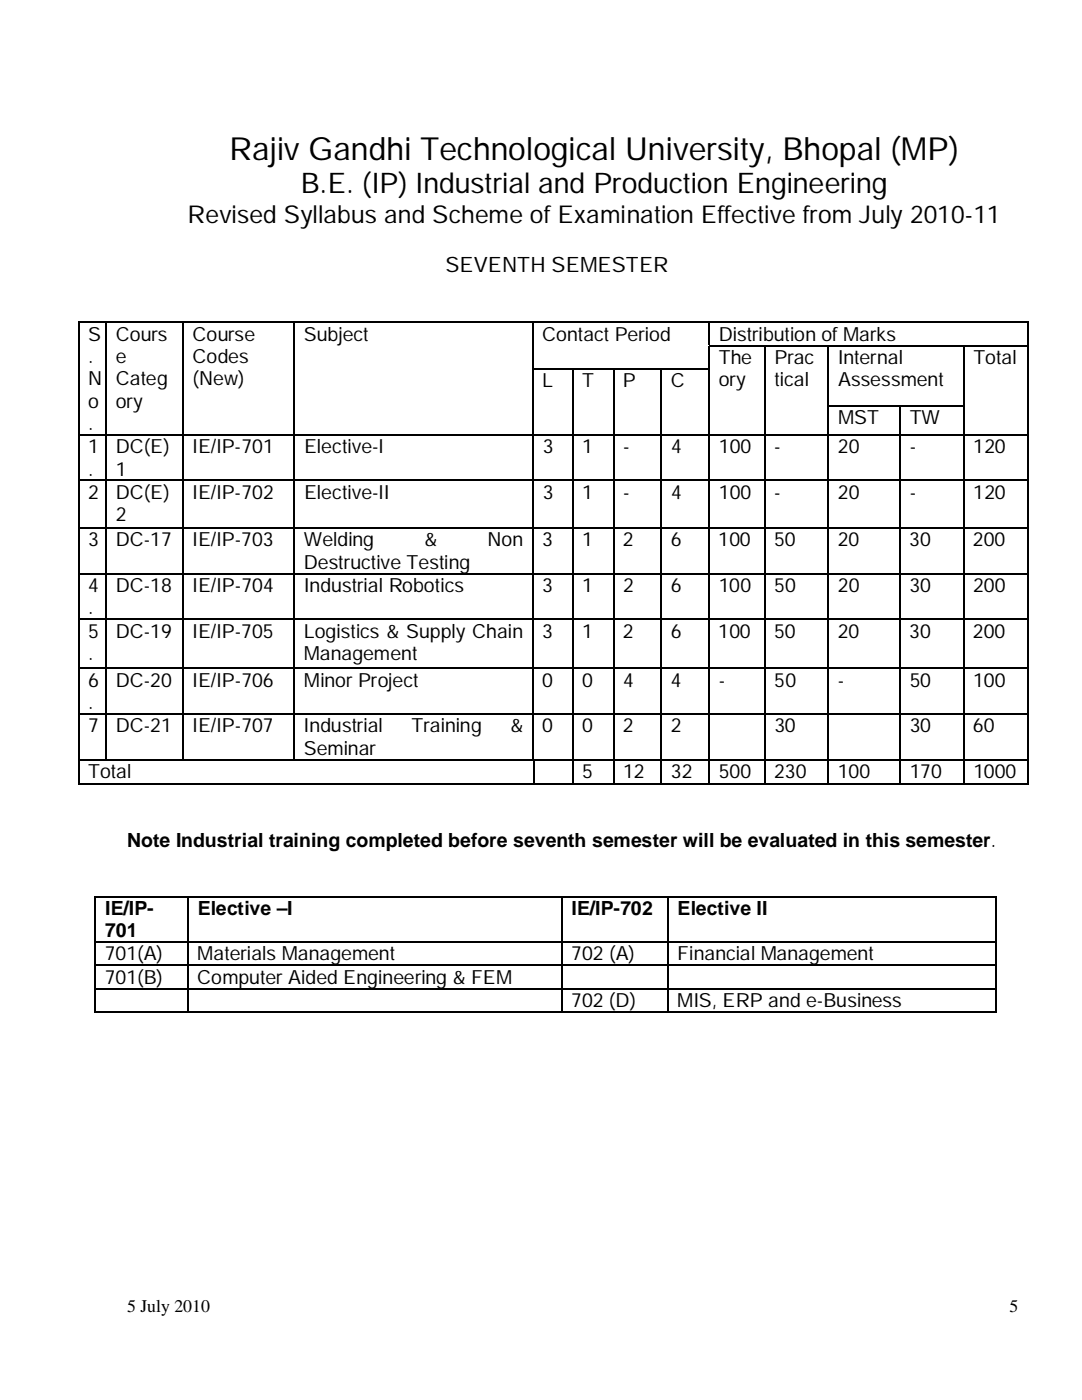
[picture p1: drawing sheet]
<svg xmlns="http://www.w3.org/2000/svg" width="216mm" height="279mm" viewBox="0 0 216 279" stroke-linecap="round" stroke-linejoin="round" font-family="sans-serif">
<defs><g id="words">
<text font-size="6.3" x="45.7" y="32">Rajiv Gandhi Technological University, Bhopal (MP)</text>
<text font-size="5.7" x="60" y="38.6">B.E. (IP) Industrial and Production Engineering</text>
<text font-size="4.9" x="37.4" y="44.4">Revised Syllabus and Scheme of Examination Effective from July 2010-11</text>
<text font-size="4.2" x="88.9" y="54.4">SEVENTH SEMESTER</text>
<g font-size="3.9">
<text x="17.6" y="68">S</text>
<text x="23.1" y="68">Cours</text>
<text x="38.4" y="68">Course</text>
<text x="60.6" y="68">Subject</text>
<text x="108.2" y="68">Contact Period</text>
<text x="143.4" y="68">Distribution of Marks</text>
<text x="17.6" y="72.5">.</text>
<text x="17.6" y="76.9">N</text>
<text x="23.1" y="72.5">e</text>
<text x="23.1" y="76.9">Categ</text>
<text x="38.4" y="72.5">Codes</text>
<text x="38.4" y="76.9">(New)</text>
<text x="108.2" y="77.3">L</text>
<text x="116.2" y="77.3">T</text>
<text x="124.3" y="77.3">P</text>
<text x="133.9" y="77.3">C</text>
<text x="143.4" y="72.6">The</text>
<text x="143.4" y="77">ory</text>
<text x="154.5" y="72.6">Prac</text>
<text x="154.5" y="77">tical</text>
<text x="167.2" y="72.6">Internal</text>
<text x="167.2" y="77">Assessment</text>
<text x="194.2" y="72.6">Total</text>
<text x="17.6" y="81.4">o</text>
<text x="23.1" y="81.4">ory</text>
<text x="17.6" y="85.9">.</text>
<text x="167.2" y="84.7">MST</text>
<text x="181.5" y="84.7">TW</text>
<text x="17.6" y="90.4">1</text>
<text x="17.6" y="94.9">.</text>
<text x="23.1" y="90.4">DC(E)</text>
<text x="23.1" y="94.9">1</text>
<text x="38.4" y="90.4">IE/IP-701</text>
<text x="60.7" y="90.4">Elective-I</text>
<text x="108.3" y="90.4">3</text>
<text x="116.2" y="90.4">1</text>
<text x="124.4" y="90.4">-</text>
<text x="133.9" y="90.4">4</text>
<text x="143.4" y="90.4">100</text>
<text x="154.5" y="90.4">-</text>
<text x="167.2" y="90.4">20</text>
<text x="181.5" y="90.4">-</text>
<text x="194.2" y="90.4">120</text>
<text x="17.6" y="99.6">2</text>
<text x="23.1" y="99.6">DC(E)</text>
<text x="38.4" y="99.6">IE/IP-702</text>
<text x="60.7" y="99.6">Elective-II</text>
<text x="108.3" y="99.6">3</text>
<text x="116.2" y="99.6">1</text>
<text x="124.4" y="99.6">-</text>
<text x="133.9" y="99.6">4</text>
<text x="143.4" y="99.6">100</text>
<text x="154.5" y="99.6">-</text>
<text x="167.2" y="99.6">20</text>
<text x="181.5" y="99.6">-</text>
<text x="194.2" y="99.6">120</text>
<text x="23.1" y="104.1">2</text>
<text x="17.6" y="109.1">3</text>
<text x="23.1" y="109.1">DC-17</text>
<text x="38.4" y="109.1">IE/IP-703</text>
<text x="60.6" y="113.5">Destructive Testing</text>
<text x="60.6" y="109.1">Welding</text>
<text x="84.7" y="109.1">&amp;</text>
<text x="97.3" y="109.1">Non</text>
<text x="108.2" y="109.1">3</text>
<text x="116.2" y="109.1">1</text>
<text x="124.3" y="109.1">2</text>
<text x="133.9" y="109.1">6</text>
<text x="143.3" y="109.1">100</text>
<text x="154.5" y="109.1">50</text>
<text x="167.2" y="109.1">20</text>
<text x="181.4" y="109.1">30</text>
<text x="194.1" y="109.1">200</text>
<text x="17.6" y="118.2">4</text>
<text x="23.1" y="118.2">DC-18</text>
<text x="38.4" y="118.2">IE/IP-704</text>
<text x="60.7" y="118.2">Industrial Robotics</text>
<text x="108.2" y="118.2">3</text>
<text x="116.2" y="118.2">1</text>
<text x="124.4" y="118.2">2</text>
<text x="133.8" y="118.2">6</text>
<text x="143.4" y="118.2">100</text>
<text x="154.5" y="118.2">50</text>
<text x="167.2" y="118.2">20</text>
<text x="181.5" y="118.2">30</text>
<text x="194.2" y="118.2">200</text>
<text x="17.6" y="122.6">.</text>
<text x="17.6" y="127.3">5</text>
<text x="17.6" y="131.7">.</text>
<text x="23.1" y="127.3">DC-19</text>
<text x="38.4" y="127.3">IE/IP-705</text>
<text x="60.6" y="131.7">Management</text>
<text x="60.6" y="127.3">Logistics &amp; Supply Chain</text>
<text x="108.2" y="127.3">3</text>
<text x="116.2" y="127.3">1</text>
<text x="124.3" y="127.3">2</text>
<text x="133.9" y="127.3">6</text>
<text x="143.3" y="127.3">100</text>
<text x="154.5" y="127.3">50</text>
<text x="167.2" y="127.3">20</text>
<text x="181.4" y="127.3">30</text>
<text x="194.1" y="127.3">200</text>
<text x="17.6" y="137.1">6</text>
<text x="23.1" y="137.1">DC-20</text>
<text x="38.4" y="137.1">IE/IP-706</text>
<text x="60.6" y="137.1">Minor Project</text>
<text x="108.2" y="137.1">0</text>
<text x="116.2" y="137.1">0</text>
<text x="124.4" y="137.1">4</text>
<text x="133.9" y="137.1">4</text>
<text x="143.4" y="137.1">-</text>
<text x="154.5" y="137.1">50</text>
<text x="167.2" y="137.1">-</text>
<text x="181.5" y="137.1">50</text>
<text x="194.2" y="137.1">100</text>
<text x="17.6" y="141.6">.</text>
<text x="17.6" y="146.1">7</text>
<text x="23.1" y="146.1">DC-21</text>
<text x="38.4" y="146.1">IE/IP-707</text>
<text x="60.6" y="146.1">Industrial</text>
<text x="82.1" y="146.1">Training</text>
<text x="101.9" y="146.1">&amp;</text>
<text x="108.2" y="146.1">0</text>
<text x="116.2" y="146.1">0</text>
<text x="124.3" y="146.1">2</text>
<text x="133.9" y="146.1">2</text>
<text x="154.5" y="146.1">30</text>
<text x="181.5" y="146.1">30</text>
<text x="194.1" y="146.1">60</text>
<text x="17.6" y="155.3">Total</text>
<text x="60.6" y="150.6">Seminar</text>
<text x="116.2" y="155.3">5</text>
<text x="124.4" y="155.3">12</text>
<text x="133.9" y="155.3">32</text>
<text x="143.4" y="155.3">500</text>
<text x="154.5" y="155.3">230</text>
<text x="167.2" y="155.3">100</text>
<text x="181.5" y="155.3">170</text>
<text x="194.2" y="155.3">1000</text>
<text x="25.4" y="169">Note Industrial training completed before seventh semester will be evaluated in this semester.</text>
<text x="21" y="182.6">IE/IP-</text>
<text x="39.5" y="182.6">Elective –I</text>
<text x="114" y="182.6">IE/IP-702</text>
<text x="135.2" y="182.6">Elective II</text>
<text x="20.9" y="191.7">701(A)</text>
<text x="21" y="187">701</text>
<text x="39.4" y="191.7">Materials Management</text>
<text x="114" y="191.7">702 (A)</text>
<text x="135.1" y="191.7">Financial Management</text>
<text x="20.9" y="196.3">701(B)</text>
<text x="39.4" y="196.3">Computer Aided Engineering &amp; FEM</text>
<text x="114" y="201">702 (D)</text>
<text x="135.1" y="201">MIS, ERP and e-Business</text>
</g>
<g font-size="3.6">
<text x="25.4" y="261.8">5 July 2010</text>
<text x="201.4" y="261.9">5</text>
</g>
</g></defs>
<g fill="#000">
<path d="M15.6 64.2h.2v.2h-.2zM15.6 68.8h.2v.3h-.2zM15.6 73.5h.2v.2h-.2zM21.1 68.8h.2v.3h-.2zM21.1 73.5h.2v.2h-.2zM36.4 68.8h.3v.3h-.3zM36.4 73.5h.3v.2h-.3zM58.6 68.8h.2v.3h-.2zM58.6 73.5h.2v.2h-.2zM106.2 68.8h.2v.3h-.2zM152.5 73.5h.2v.2h-.2zM165.2 73.5h.2v.2h-.2z"/>
<path d="M192.2 73.5h.2v.2h-.2zM205 64.2h.2v.2h-.2zM205 73.5h.2v.2h-.2zM15.6 80.9h.2v.2h-.2zM21.1 80.9h.2v.2h-.2zM36.4 80.9h.3v.2h-.3zM58.6 80.9h.2v.2h-.2zM106.2 80.9h.2v.2h-.2zM114.1 80.9h.3v.2h-.3zM122.3 80.9h.3v.2h-.3zM131.8 80.9h.3v.2h-.3zM141.4 80.9h.2v.2h-.2z"/>
<path d="M152.5 80.9h.2v.2h-.2zM205 80.9h.2v.2h-.2zM205 156.3h.2v.2h-.2zM18.9 178.8h.2v.3h-.2zM198.6 178.8h.3v.3h-.3zM198.6 201.8h.3v.2h-.3z"/>
</g>
<g fill="none" stroke="#000" stroke-width=".25">
<path d="M15.6 64.3h189.6M15.7 64.3v4.6M15.7 69v4.6M15.7 73.7v7.2M21.2 64.3v4.6M21.2 69v4.6M21.2 73.7v7.2M36.5 64.3v4.6M36.5 69v4.6M36.5 73.7v7.2M58.7 64.3v4.6M58.7 69v4.6"/>
<path d="M58.7 73.7v7.2M106.2 73.6h35.4M106.3 64.3v4.6M106.3 69v4.6M106.3 73.7v7.2M114.3 73.7v7.2M122.5 73.7v7.2M132 73.7v7.2M141.4 69h63.8M141.5 64.3v4.6M141.5 69v4.6M141.5 73.7v7.2"/>
<path d="M152.6 69v4.6M152.6 73.7v7.2M165.3 69v4.6M165.3 73.7v7.2M192.3 69v4.6M192.3 73.7v7.2M205.1 64.3v4.6M205.1 69v4.6M205.1 73.7v7.2M15.6 86.7h189.6M15.6 95.9h189.6M15.7 81v5.7"/>
<path d="M15.7 86.8v9M15.7 95.9v9.4M21.2 81v5.7M21.2 86.8v9M21.2 95.9v9.4M36.5 81v5.7M36.5 86.8v9M36.5 95.9v9.4M58.7 81v5.7M58.7 86.8v9M58.7 95.9v9.4M106.3 81v5.7"/>
<path d="M106.3 86.8v9M106.3 95.9v9.4M114.3 81v5.7M114.3 86.8v9M114.3 95.9v9.4M122.5 81v5.7M122.5 86.8v9M122.5 95.9v9.4M132 81v5.7M132 86.8v9M132 95.9v9.4M141.5 81v5.7"/>
<path d="M141.5 86.8v9M141.5 95.9v9.4M152.6 81v5.7M152.6 86.8v9M152.6 95.9v9.4M165.2 81h27.2M165.3 81v5.7M165.3 86.8v9M165.3 95.9v9.4M179.6 81v5.7M179.6 86.8v9M179.6 95.9v9.4"/>
<path d="M192.3 81v5.7M192.3 86.8v9M192.3 95.9v9.4M205.1 81v5.7M205.1 86.8v9M205.1 95.9v9.4M15.6 105.4h189.6M15.6 114.5h189.6M15.7 105.4v9.1M15.7 114.6v8.9M21.2 105.4v9.1M21.2 114.6v8.9"/>
<path d="M36.5 105.4v9.1M36.5 114.6v8.9M58.7 105.4v9.1M58.7 114.6v8.9M106.3 105.4v9.1M106.3 114.6v8.9M114.3 105.4v9.1M114.3 114.6v8.9M122.5 105.4v9.1M122.5 114.6v8.9M132 105.4v9.1M132 114.6v8.9"/>
<path d="M141.5 105.4v9.1M141.5 114.6v8.9M152.6 105.4v9.1M152.6 114.6v8.9M165.3 105.4v9.1M165.3 114.6v8.9M179.6 105.4v9.1M179.6 114.6v8.9M192.3 105.4v9.1M192.3 114.6v8.9M205.1 105.4v9.1M205.1 114.6v8.9"/>
<path d="M15.6 123.6h189.6M15.6 133.4h189.6M15.7 123.6v9.7M15.7 133.4v9M21.2 123.6v9.7M21.2 133.4v9M36.5 123.6v9.7M36.5 133.4v9M58.7 123.6v9.7M58.7 133.4v9M106.3 123.6v9.7M106.3 133.4v9"/>
<path d="M114.3 123.6v9.7M114.3 133.4v9M122.5 123.6v9.7M122.5 133.4v9M132 123.6v9.7M132 133.4v9M141.5 123.6v9.7M141.5 133.4v9M152.6 123.6v9.7M152.6 133.4v9M165.3 123.6v9.7M165.3 133.4v9"/>
<path d="M179.6 123.6v9.7M179.6 133.4v9M192.3 123.6v9.7M192.3 133.4v9M205.1 123.6v9.7M205.1 133.4v9M15.6 142.5h189.6M15.6 151.6h189.6M15.6 156.4h90.8M15.7 142.5v9.1M15.7 151.6v4.9M21.2 142.5v9.1"/>
<path d="M36.5 142.5v9.1M58.7 142.5v9.1M106.3 142.5v9.1M106.5 151.6v4.9M106.5 156.4h7.7M114.3 142.5v9.1M114.3 151.6v4.9M114.3 156.4h8.1M122.5 142.5v9.1M122.5 151.6v4.9M122.5 156.4h9.4M132 142.5v9.1"/>
<path d="M132 151.6v4.9M132 156.4h9.5M141.5 142.5v9.1M141.5 151.6v4.9M141.6 156.4h11M152.6 142.5v9.1M152.6 151.6v4.9M152.7 156.4h12.6M165.3 142.5v9.1M165.3 151.6v4.9M165.4 156.4h14.2M179.6 142.5v9.1"/>
<path d="M179.6 151.6v4.9M179.7 156.4h12.6M192.3 142.5v9.1M192.3 151.6v4.9M192.4 156.4h12.7M205.1 142.5v9.1M205.1 151.6v4.9M18.9 178.9h180M19 179v9M37.5 179v9M112.1 179v9M133.3 179v9"/>
<path d="M198.8 179v9M18.9 188h180M18.9 192.7h180M18.9 197.3h180M19 188v4.6M19 192.7v4.6M19 197.4v4.6M37.5 188v4.6M37.5 192.7v4.6M37.5 197.4v4.6M112.1 188v4.6M112.1 192.7v4.6"/>
<path d="M112.1 197.4v4.6M133.3 188v4.6M133.3 192.7v4.6M133.3 197.4v4.6M198.8 188v4.6M198.8 192.7v4.6M198.8 197.4v4.6M18.9 201.9h18.6M37.6 201.9h74.5M112.2 201.9h21.1M133.3 201.9h65.4"/>
</g>
<use href="#words"/>
</svg>
